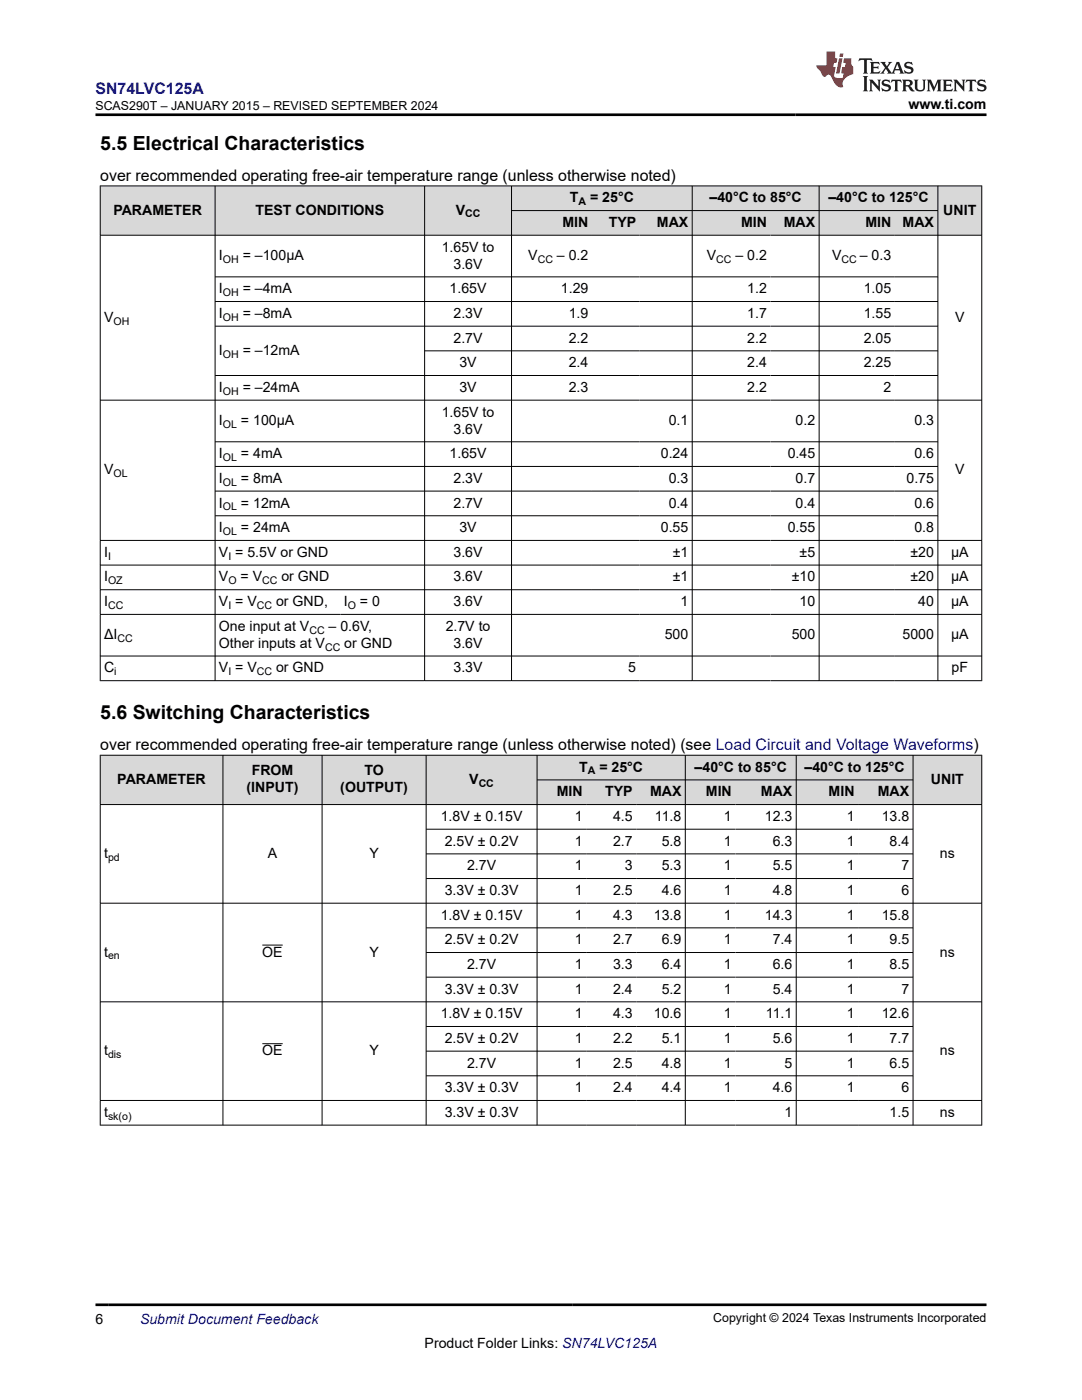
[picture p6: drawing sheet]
<svg xmlns="http://www.w3.org/2000/svg" width="216mm" height="279mm" viewBox="0 0 216 279" stroke-linecap="round" stroke-linejoin="round" font-family="sans-serif">
<defs><g id="words">
<g font-size="3.9">
<text x="20" y="29.9">5.5 Electrical Characteristics</text>
<text x="20" y="143.5">5.6 Switching Characteristics</text>
</g>
<text font-size="3.2" fill="#00f" x="19.1" y="18.7">SN74LVC125A</text>
<g font-size="3.2">
<text x="20" y="36.1">over recommended operating free-air temperature range (unless otherwise noted)</text>
<text x="20" y="149.7">over recommended operating free-air temperature range (unless otherwise noted) (see Load Circuit and Voltage Waveforms)</text>
</g>
<g font-size="2.8">
<text x="181.3" y="21.8">www.ti.com</text>
<text x="113.7" y="40.4">T</text>
<text x="117.7" y="40.4">= 25°C</text>
<text x="141.6" y="40.4">–40°C to 85°C</text>
<text x="165.3" y="40.4">–40°C to 125°C</text>
<text x="22.6" y="42.8">PARAMETER</text>
<text x="51" y="42.8">TEST CONDITIONS</text>
<text x="90.9" y="42.8">V</text>
<text x="112.2" y="45.3">MIN</text>
<text x="121.5" y="45.3">TYP</text>
<text x="131.1" y="45.3">MAX</text>
<text x="147.9" y="45.3">MIN</text>
<text x="156.4" y="45.3">MAX</text>
<text x="172.7" y="45.3">MIN</text>
<text x="180.1" y="45.3">MAX</text>
<text x="188.2" y="42.8">UNIT</text>
<text x="43.7" y="51.9">I</text>
<text x="48.4" y="51.9">= –100μA</text>
<text x="88.1" y="50.2">1.65V to</text>
<text x="90.5" y="53.6">3.6V</text>
<text x="105.4" y="51.9">V</text>
<text x="111.1" y="51.9">– 0.2</text>
<text x="141" y="51.9">V</text>
<text x="146.8" y="51.9">– 0.2</text>
<text x="166" y="51.9">V</text>
<text x="171.6" y="51.9">– 0.3</text>
<text x="43.7" y="58.5">I</text>
<text x="48.4" y="58.5">= –4mA</text>
<text x="89.7" y="58.5">1.65V</text>
<text x="111.9" y="58.5">1.29</text>
<text x="149.1" y="58.5">1.2</text>
<text x="172.4" y="58.5">1.05</text>
<text x="20.8" y="64.2">V</text>
<text x="43.7" y="63.4">I</text>
<text x="48.4" y="63.4">= –8mA</text>
<text x="90.5" y="63.4">2.3V</text>
<text x="113.5" y="63.4">1.9</text>
<text x="149.1" y="63.4">1.7</text>
<text x="172.4" y="63.4">1.55</text>
<text x="190.6" y="64.2">V</text>
<text x="43.7" y="70.8">I</text>
<text x="48.4" y="70.8">= –12mA</text>
<text x="90.5" y="68.4">2.7V</text>
<text x="113.5" y="68.4">2.2</text>
<text x="149.1" y="68.4">2.2</text>
<text x="172.4" y="68.4">2.05</text>
<text x="91.7" y="73.3">3V</text>
<text x="113.5" y="73.3">2.4</text>
<text x="149.1" y="73.3">2.4</text>
<text x="172.4" y="73.3">2.25</text>
<text x="43.7" y="78.2">I</text>
<text x="48.4" y="78.2">= –24mA</text>
<text x="88.1" y="83.1">1.65V to</text>
<text x="91.7" y="78.2">3V</text>
<text x="113.5" y="78.2">2.3</text>
<text x="149.1" y="78.2">2.2</text>
<text x="176.3" y="78.2">2</text>
<text x="43.7" y="84.8">I</text>
<text x="48.1" y="84.8">= 100μA</text>
<text x="90.5" y="86.5">3.6V</text>
<text x="133.4" y="84.8">0.1</text>
<text x="158.8" y="84.8">0.2</text>
<text x="182.5" y="84.8">0.3</text>
<text x="20.8" y="94.7">V</text>
<text x="43.7" y="91.4">I</text>
<text x="48.1" y="91.4">= 4mA</text>
<text x="89.7" y="91.4">1.65V</text>
<text x="131.9" y="91.4">0.24</text>
<text x="157.2" y="91.4">0.45</text>
<text x="182.5" y="91.4">0.6</text>
<text x="190.6" y="94.7">V</text>
<text x="43.7" y="96.4">I</text>
<text x="43.7" y="101.3">I</text>
<text x="48.1" y="96.4">= 8mA</text>
<text x="48.1" y="101.3">= 12mA</text>
<text x="90.5" y="96.4">2.3V</text>
<text x="90.5" y="101.3">2.7V</text>
<text x="133.4" y="96.4">0.3</text>
<text x="133.4" y="101.3">0.4</text>
<text x="158.8" y="96.4">0.7</text>
<text x="158.8" y="101.3">0.4</text>
<text x="180.9" y="96.4">0.75</text>
<text x="182.5" y="101.3">0.6</text>
<text x="43.7" y="106.2">I</text>
<text x="48.1" y="106.2">= 24mA</text>
<text x="91.7" y="106.2">3V</text>
<text x="131.9" y="106.2">0.55</text>
<text x="157.2" y="106.2">0.55</text>
<text x="182.5" y="106.2">0.8</text>
<text x="20.8" y="111.1">I</text>
<text x="43.7" y="111.1">V = 5.5V or GND</text>
<text x="90.5" y="111.1">3.6V</text>
<text x="134.2" y="111.1">±1</text>
<text x="159.6" y="111.1">±5</text>
<text x="181.7" y="111.1">±20</text>
<text x="189.8" y="111.1">μA</text>
<text x="20.8" y="116">I</text>
<text x="43.7" y="116">V</text>
<text x="48" y="116">= V</text>
<text x="56.2" y="116">or GND</text>
<text x="90.5" y="116">3.6V</text>
<text x="134.2" y="116">±1</text>
<text x="158" y="116">±10</text>
<text x="181.7" y="116">±20</text>
<text x="189.8" y="116">μA</text>
<text x="20.8" y="121">I</text>
<text x="43.7" y="121">V = V</text>
<text x="43.7" y="125.9">One input at V</text>
<text x="55.1" y="121">or GND,</text>
<text x="65.6" y="125.9">– 0.6V,</text>
<text x="68.6" y="121">I</text>
<text x="71.8" y="121">= 0</text>
<text x="88.9" y="125.9">2.7V to</text>
<text x="90.5" y="121">3.6V</text>
<text x="135.8" y="121">1</text>
<text x="159.5" y="121">10</text>
<text x="183.2" y="121">40</text>
<text x="189.8" y="121">μA</text>
<text x="20.8" y="127.6">ΔI</text>
<text x="43.7" y="129.3">Other inputs at V</text>
<text x="68.7" y="129.3">or GND</text>
<text x="90.5" y="129.3">3.6V</text>
<text x="132.7" y="127.6">500</text>
<text x="158" y="127.6">500</text>
<text x="180.1" y="127.6">5000</text>
<text x="189.8" y="127.6">μA</text>
<text x="20.8" y="134.2">C</text>
<text x="43.7" y="134.2">V = V</text>
<text x="55.1" y="134.2">or GND</text>
<text x="90.5" y="134.2">3.3V</text>
<text x="125.4" y="134.2">5</text>
<text x="189.9" y="134.2">pF</text>
<text x="50.2" y="154.8">FROM</text>
<text x="72.7" y="154.8">TO</text>
<text x="115.6" y="154">T</text>
<text x="119.6" y="154">= 25°C</text>
<text x="138.6" y="154">–40°C to 85°C</text>
<text x="160.5" y="154">–40°C to 125°C</text>
<text x="23.4" y="156.5">PARAMETER</text>
<text x="49.2" y="158.2">(INPUT)</text>
<text x="67.9" y="158.2">(OUTPUT)</text>
<text x="93.6" y="156.5">V</text>
<text x="111.1" y="158.9">MIN</text>
<text x="120.8" y="158.9">TYP</text>
<text x="129.7" y="158.9">MAX</text>
<text x="140.9" y="158.9">MIN</text>
<text x="151.8" y="158.9">MAX</text>
<text x="165.3" y="158.9">MIN</text>
<text x="175.2" y="158.9">MAX</text>
<text x="185.8" y="156.5">UNIT</text>
<text x="87.9" y="163.8">1.8V ± 0.15V</text>
<text x="114.7" y="163.8">1</text>
<text x="122.3" y="163.8">4.5</text>
<text x="130.7" y="163.8">11.8</text>
<text x="144.5" y="163.8">1</text>
<text x="152.6" y="163.8">12.3</text>
<text x="168.9" y="163.8">1</text>
<text x="175.9" y="163.8">13.8</text>
<text x="20.8" y="171.2">t</text>
<text x="53.4" y="171.2">A</text>
<text x="73.7" y="171.2">Y</text>
<text x="88.7" y="168.8">2.5V ± 0.2V</text>
<text x="93.2" y="173.7">2.7V</text>
<text x="114.7" y="168.8">1</text>
<text x="114.7" y="173.7">1</text>
<text x="122.3" y="168.8">2.7</text>
<text x="124.7" y="173.7">3</text>
<text x="132.1" y="168.8">5.8</text>
<text x="132.1" y="173.7">5.3</text>
<text x="144.5" y="168.8">1</text>
<text x="144.5" y="173.7">1</text>
<text x="154.2" y="168.8">6.3</text>
<text x="154.2" y="173.7">5.5</text>
<text x="168.9" y="168.8">1</text>
<text x="168.9" y="173.7">1</text>
<text x="177.5" y="168.8">8.4</text>
<text x="179.9" y="173.7">7</text>
<text x="187.6" y="171.2">ns</text>
<text x="88.7" y="178.6">3.3V ± 0.3V</text>
<text x="114.7" y="178.6">1</text>
<text x="122.3" y="178.6">2.5</text>
<text x="132.1" y="178.6">4.6</text>
<text x="144.5" y="178.6">1</text>
<text x="154.2" y="178.6">4.8</text>
<text x="168.9" y="178.6">1</text>
<text x="179.9" y="178.6">6</text>
<text x="87.9" y="183.5">1.8V ± 0.15V</text>
<text x="114.7" y="183.5">1</text>
<text x="122.3" y="183.5">4.3</text>
<text x="130.5" y="183.5">13.8</text>
<text x="144.5" y="183.5">1</text>
<text x="152.6" y="183.5">14.3</text>
<text x="168.9" y="183.5">1</text>
<text x="175.9" y="183.5">15.8</text>
<text x="20.8" y="190.9">t</text>
<text x="52.3" y="190.9">OE</text>
<text x="73.7" y="190.9">Y</text>
<text x="88.7" y="188.4">2.5V ± 0.2V</text>
<text x="114.7" y="188.4">1</text>
<text x="122.3" y="188.4">2.7</text>
<text x="132.1" y="188.4">6.9</text>
<text x="144.5" y="188.4">1</text>
<text x="154.2" y="188.4">7.4</text>
<text x="168.9" y="188.4">1</text>
<text x="177.5" y="188.4">9.5</text>
<text x="187.6" y="190.9">ns</text>
<text x="93.2" y="193.4">2.7V</text>
<text x="114.7" y="193.4">1</text>
<text x="122.3" y="193.4">3.3</text>
<text x="132.1" y="193.4">6.4</text>
<text x="144.5" y="193.4">1</text>
<text x="154.2" y="193.4">6.6</text>
<text x="168.9" y="193.4">1</text>
<text x="177.5" y="193.4">8.5</text>
<text x="87.9" y="203.2">1.8V ± 0.15V</text>
<text x="88.7" y="198.3">3.3V ± 0.3V</text>
<text x="114.7" y="198.3">1</text>
<text x="114.7" y="203.2">1</text>
<text x="122.3" y="198.3">2.4</text>
<text x="122.3" y="203.2">4.3</text>
<text x="130.5" y="203.2">10.6</text>
<text x="132.1" y="198.3">5.2</text>
<text x="144.5" y="198.3">1</text>
<text x="144.5" y="203.2">1</text>
<text x="152.8" y="203.2">11.1</text>
<text x="154.2" y="198.3">5.4</text>
<text x="168.9" y="198.3">1</text>
<text x="168.9" y="203.2">1</text>
<text x="175.9" y="203.2">12.6</text>
<text x="179.9" y="198.3">7</text>
<text x="88.7" y="208.1">2.5V ± 0.2V</text>
<text x="114.7" y="208.1">1</text>
<text x="122.3" y="208.1">2.2</text>
<text x="132.1" y="208.1">5.1</text>
<text x="144.5" y="208.1">1</text>
<text x="154.2" y="208.1">5.6</text>
<text x="168.9" y="208.1">1</text>
<text x="177.5" y="208.1">7.7</text>
<text x="20.8" y="210.6">t</text>
<text x="52.3" y="210.6">OE</text>
<text x="73.7" y="210.6">Y</text>
<text x="93.2" y="213.1">2.7V</text>
<text x="114.7" y="213.1">1</text>
<text x="122.3" y="213.1">2.5</text>
<text x="132.1" y="213.1">4.8</text>
<text x="144.5" y="213.1">1</text>
<text x="156.5" y="213.1">5</text>
<text x="168.9" y="213.1">1</text>
<text x="177.5" y="213.1">6.5</text>
<text x="187.6" y="210.6">ns</text>
<text x="88.7" y="218">3.3V ± 0.3V</text>
<text x="114.7" y="218">1</text>
<text x="122.3" y="218">2.4</text>
<text x="132.1" y="218">4.4</text>
<text x="144.5" y="218">1</text>
<text x="154.2" y="218">4.6</text>
<text x="168.9" y="218">1</text>
<text x="179.9" y="218">6</text>
<text x="20.8" y="222.9">t</text>
<text x="88.7" y="222.9">3.3V ± 0.3V</text>
<text x="156.5" y="222.9">1</text>
<text x="177.5" y="222.9">1.5</text>
<text x="187.6" y="222.9">ns</text>
<text x="19.1" y="264.2">6</text>
<text x="84.7" y="269">Product Folder Links: SN74LVC125A</text>
</g>
<text font-size="2.8" fill="#00f" x="27.9" y="264.2">Submit Document Feedback</text>
<g font-size="2.5">
<text x="19" y="21.9">SCAS290T – JANUARY 2015 – REVISED SEPTEMBER 2024</text>
<text x="142.3" y="263.9">Copyright © 2024 Texas Instruments Incorporated</text>
</g>
<g font-size="2.1">
<text x="115.4" y="40.9">A</text>
<text x="92.8" y="43.4">CC</text>
<text x="44.5" y="52.5">OH</text>
<text x="107.3" y="52.5">CC</text>
<text x="142.9" y="52.5">CC</text>
<text x="167.9" y="52.5">CC</text>
<text x="44.5" y="59.1">OH</text>
<text x="22.6" y="64.8">OH</text>
<text x="44.5" y="64">OH</text>
<text x="44.5" y="71.4">OH</text>
<text x="44.5" y="78.8">OH</text>
<text x="44.5" y="85.4">OL</text>
<text x="22.6" y="95.2">OL</text>
<text x="44.5" y="92">OL</text>
<text x="44.5" y="96.9">OL</text>
<text x="44.5" y="101.8">OL</text>
<text x="44.5" y="106.8">OL</text>
<text x="21.6" y="111.7">I</text>
<text x="45.6" y="111.7">I</text>
<text x="21.6" y="116.6">OZ</text>
<text x="45.6" y="116.6">O</text>
<text x="52.3" y="116.6">CC</text>
<text x="21.6" y="121.5">CC</text>
<text x="45.6" y="121.5">I</text>
<text x="51.3" y="121.5">CC</text>
<text x="69.4" y="121.5">O</text>
<text x="23.4" y="128.1">CC</text>
<text x="61.7" y="126.5">CC</text>
<text x="64.9" y="129.8">CC</text>
<text x="22.8" y="134.8">i</text>
<text x="45.6" y="134.8">I</text>
<text x="51.3" y="134.8">CC</text>
<text x="117.3" y="154.6">A</text>
<text x="95.5" y="157">CC</text>
<text x="21.6" y="171.8">pd</text>
<text x="21.6" y="191.5">en</text>
<text x="21.6" y="211.2">dis</text>
<text x="21.6" y="223.5">sk(o)</text>
</g>
</g></defs>
<g fill="#d8d8d8">
<path d="M20 37.1h175.9v4.9h-175.9z" fill-rule="evenodd"/>
<path d="M20.1 37.2h22.8v9.7h-22.8z" fill-rule="evenodd"/>
<path d="M43 37.2h41.7v9.7h-41.7z" fill-rule="evenodd"/>
<path d="M84.8 37.2h17.2v9.7h-17.2z" fill-rule="evenodd"/>
<path d="M102.1 37.2h36v4.8h-36z" fill-rule="evenodd"/>
<path d="M138.2 37.2h25.2v4.8h-25.2z" fill-rule="evenodd"/>
<path d="M163.5 37.2h23.6v4.8h-23.6z" fill-rule="evenodd"/>
<path d="M187.2 37.2h8.6v9.7h-8.6z" fill-rule="evenodd"/>
<path d="M102.1 42.1h16v4.8h-16z" fill-rule="evenodd"/>
<path d="M118.1 42.1h9.6v4.8h-9.6z" fill-rule="evenodd"/>
<path d="M127.7 42.1h10.4v4.8h-10.4z" fill-rule="evenodd"/>
<path d="M138.2 42.1h15.5v4.8h-15.5z" fill-rule="evenodd"/>
<path d="M153.7 42.1h9.7v4.8h-9.7z" fill-rule="evenodd"/>
<path d="M163.5 42.1h15.1v4.8h-15.1z" fill-rule="evenodd"/>
<path d="M178.6 42.1h8.5v4.8h-8.5z" fill-rule="evenodd"/>
</g>
<g fill="none" stroke="#000" stroke-width=".2">
<path d="M19.9 37.1h176.1M20 37v98.9M42.9 37v98.9M84.7 37v98.9M102.1 37v98.9M138.1 37v98.9M163.5 37v98.9M187.1 37v98.9M195.9 37v98.9M19.9 46.9h176.1M42.9 55.3h144.3M102.1 42h85.1"/>
<path d="M19.9 79.9h176.1M42.9 60.2h144.3M42.9 65.1h144.3M42.9 74.9h144.3M84.7 70h102.5M42.9 88.2h144.3M42.9 93.1h144.3M42.9 98h144.3M19.9 107.9h176.1M19.9 112.8h176.1M19.9 117.7h176.1M42.9 102.9h144.3"/>
<path d="M19.9 122.6h176.1M19.9 130.9h176.1M19.9 135.8h176.1"/>
</g>
<g fill="#d8d8d8">
<path d="M20 150.7h175.9v4.9h-175.9z" fill-rule="evenodd"/>
<path d="M20.1 150.8h24.3v9.7h-24.3z" fill-rule="evenodd"/>
<path d="M44.5 150.8h19.7v9.7h-19.7z" fill-rule="evenodd"/>
<path d="M64.3 150.8h20.7v9.7h-20.7z" fill-rule="evenodd"/>
<path d="M85.1 150.8h22v9.7h-22z" fill-rule="evenodd"/>
<path d="M107.2 150.8h29.5v4.8h-29.5z" fill-rule="evenodd"/>
<path d="M136.8 150.8h22v4.8h-22z" fill-rule="evenodd"/>
<path d="M158.9 150.8h23.2v4.8h-23.2z" fill-rule="evenodd"/>
<path d="M182.3 150.8h13.5v9.7h-13.5z" fill-rule="evenodd"/>
<path d="M107.2 155.7h9.8v4.8h-9.8z" fill-rule="evenodd"/>
<path d="M117 155.7h10v4.8h-10z" fill-rule="evenodd"/>
<path d="M127 155.7h9.7v4.8h-9.7z" fill-rule="evenodd"/>
<path d="M136.8 155.7h9.9v4.8h-9.9z" fill-rule="evenodd"/>
<path d="M146.7 155.7h12.1v4.8h-12.1z" fill-rule="evenodd"/>
<path d="M158.9 155.7h12.3v4.8h-12.3z" fill-rule="evenodd"/>
<path d="M171.2 155.7h10.9v4.8h-10.9z" fill-rule="evenodd"/>
</g>
<g fill="none" stroke="#000" stroke-width=".2">
<path d="M19.9 150.7h176.1M20 150.7v73.9M44.5 150.7v73.9M64.3 150.7v73.9M85 150.7v73.9M107.2 150.7v73.9M107.2 155.6h75.1M136.7 150.7v73.9M158.9 150.7v73.9M182.2 150.7v73.9M195.9 150.7v73.9M19.9 160.6h176.1"/>
<path d="M85 165.5h97.3M85 170.4h97.3M85 175.3h97.3M19.9 180.3h176.1M19.9 199.9h176.1M52.3 188.6h4.1M85 185.2h97.3M85 190.1h97.3M85 195h97.3M19.9 219.6h176.1M52.3 208.3h4.1M85 204.9h97.3"/>
<path d="M85 209.8h97.3M85 214.7h97.3M19.9 224.5h176.1"/>
</g>
<path d="M171.5 11.6l-.2 .6 .5-.2h.6v.1v2.2l-.2 .4h1l-.2-.4v-2.2v-.1h.5l.6 .2-.2-.6zM173.6 12.4l.2 .3v1.6l-.2 .4h1.9l.1-.6a1.08 1.08 0 0 1-1.3 .2v-.7h.6l.4 .2v-.7l-.4 .2h-.6v-.5l.2-.2a1 1 0 0 1 1 .3l-.1-.5zM175.7 12.4l.9 1.1-1 1.2h.9l-.2-.2 .5-.8 .4 .8-.2 .2h1.6l-.2-.2 .2-.5h.9l.1 .5-.1 .2h.9l-.2-.4-.8-1.9h-.5l-.9 2.1-.9-1.1 .9-1h-.8l.2 .2-.4 .6-.4-.6 .2-.2zM179 12.8l.4 1h-.7zM180.7 12.5a.65 .65 0 0 0-.2 .7 .65 .65 0 0 0 .6 .5l.6 .1 .1 .3a.79 .79 0 0 1-.7 .4 .79 .79 0 0 1-.7-.5l.1 .7 .2-.1a.93 .93 0 0 0 1.1 0 .93 .93 0 0 0 .4-.9 1.46 1.46 0 0 0-1.2-.6l-.1-.3a1.09 1.09 0 0 1 1.2 .2l-.2-.6-.1 .1-.5-.2zM172.2 15.2l.2 .4v2.2l-.2 .4h1l-.2-.4v-2.2l.2-.4zM173.4 15.9l.2 .4v1.5l-.2 .4h.8l-.3-.4 .1-1.3 1.6 1.8v-2l.2-.4h-.7l.1 .2 .1 1.1-1.2-1.3zM176.2 16a.65 .65 0 0 0-.2 .8 .65 .65 0 0 0 .6 .4l.6 .2 .1 .2a.79 .79 0 0 1-.7 .4 .79 .79 0 0 1-.7-.5l.1 .7 .2-.1a.93 .93 0 0 0 1.1 .1 .93 .93 0 0 0 .4-1 1.46 1.46 0 0 0-1.2-.5l-.1-.4a1.09 1.09 0 0 1 1.2 .2l-.1-.6-.2 .1-.5-.1zM177.9 15.9l-.1 .6a.63 .63 0 0 1 .8-.3v1.6l-.3 .4h1l-.2-.4v-1.6a.66 .66 0 0 1 .8 .3l-.1-.6zM180 15.9l.2 .4v1.5l-.2 .4h1l-.2-.2-.1-.7h.5l.1 .2a.79 .79 0 0 0 1.2 .6l-1-.9a.61 .61 0 0 0 .6-.6 .61 .61 0 0 0-.5-.7zM180.8 16.2h.1a.47 .47 0 0 1 .5 .1 .47 .47 0 0 1 .1 .5l-.1 .1-.7 .1zM182.3 15.9l.2 .2a2.27 2.27 0 0 0 .4 2 1.04 1.04 0 0 0 1.7-.7v-1.3l.2-.2h-.8l.2 .4v1.1a.6 .6 0 0 1-.6 .6 .6 .6 0 0 1-.6-.6v-1.1l.3-.4zM184.9 15.9l.2 .4v1.5l-.2 .4h.8l-.3-.4v-1.4l.9 1.9 .9-1.9v1.4l-.3 .4h1l-.2-.4v-1.5l.2-.4h-.8l-.7 1.5-.6-1.5zM188.1 15.9l.2 .4v1.5l-.2 .4h1.9l.1-.6a1.09 1.09 0 0 1-1.3 .2v-.7h.6l.4 .2v-.6l-.4 .2h-.6v-.6l.2-.1a1.01 1.01 0 0 1 1 .3l-.1-.6zM190.2 15.9l.3 .4v1.5l-.3 .4h.8l-.2-.4v-1.3l1.6 1.8v-2l.2-.4h-.7l.2 .2v1.1l-1.2-1.3zM192.8 15.9l-.1 .6a.63 .63 0 0 1 .8-.3v1.6l-.3 .4h1l-.2-.4v-1.6a.66 .66 0 0 1 .8 .3l-.1-.6zM195.2 16a.65 .65 0 0 0-.2 .8 .65 .65 0 0 0 .6 .4l.6 .2 .2 .2a.79 .79 0 0 1-.7 .4 .79 .79 0 0 1-.7-.5l.1 .7 .2-.1a.93 .93 0 0 0 1 .1 .93 .93 0 0 0 .5-1 1.46 1.46 0 0 0-1.3-.5v-.4a1.09 1.09 0 0 1 1.2 .2l-.2-.6-.2 .1-.5-.1z" fill="#231f20"/>
<path d="M164.9 10.3v2.7h-2l.1 .4 .8 1a.95 .95 0 0 0 1 .9 .59 .59 0 0 1 .5-.4 .59 .59 0 0 1 .5 .3l.4 .8a1.59 1.59 0 0 0 2.1 1.4 1.61 1.61 0 0 1 1-2.3l1-.3-.1-1.5a1.59 1.59 0 0 1-.3-1.7h-1.5l-.2 .9h.6l-.2 .9h-.5l-.2 .9v.3l.4 .1-.1 .9h-.7a.73 .73 0 0 1-1-.7l.3-1.5h-.5l.1-.9h.5l.2-.9h-.5v-1.3zM167.4 11.6l-.6 3.1h.7l.6-3.1zM167.6 10.7l-.1 .6h.7l.1-.6z" fill="#ed1c24"/>
<path d="M19.1 22.9h177.8M19.1 260.4h177.8" fill="none" stroke="#000" stroke-width=".53"/>
<use href="#words"/>
</svg>
